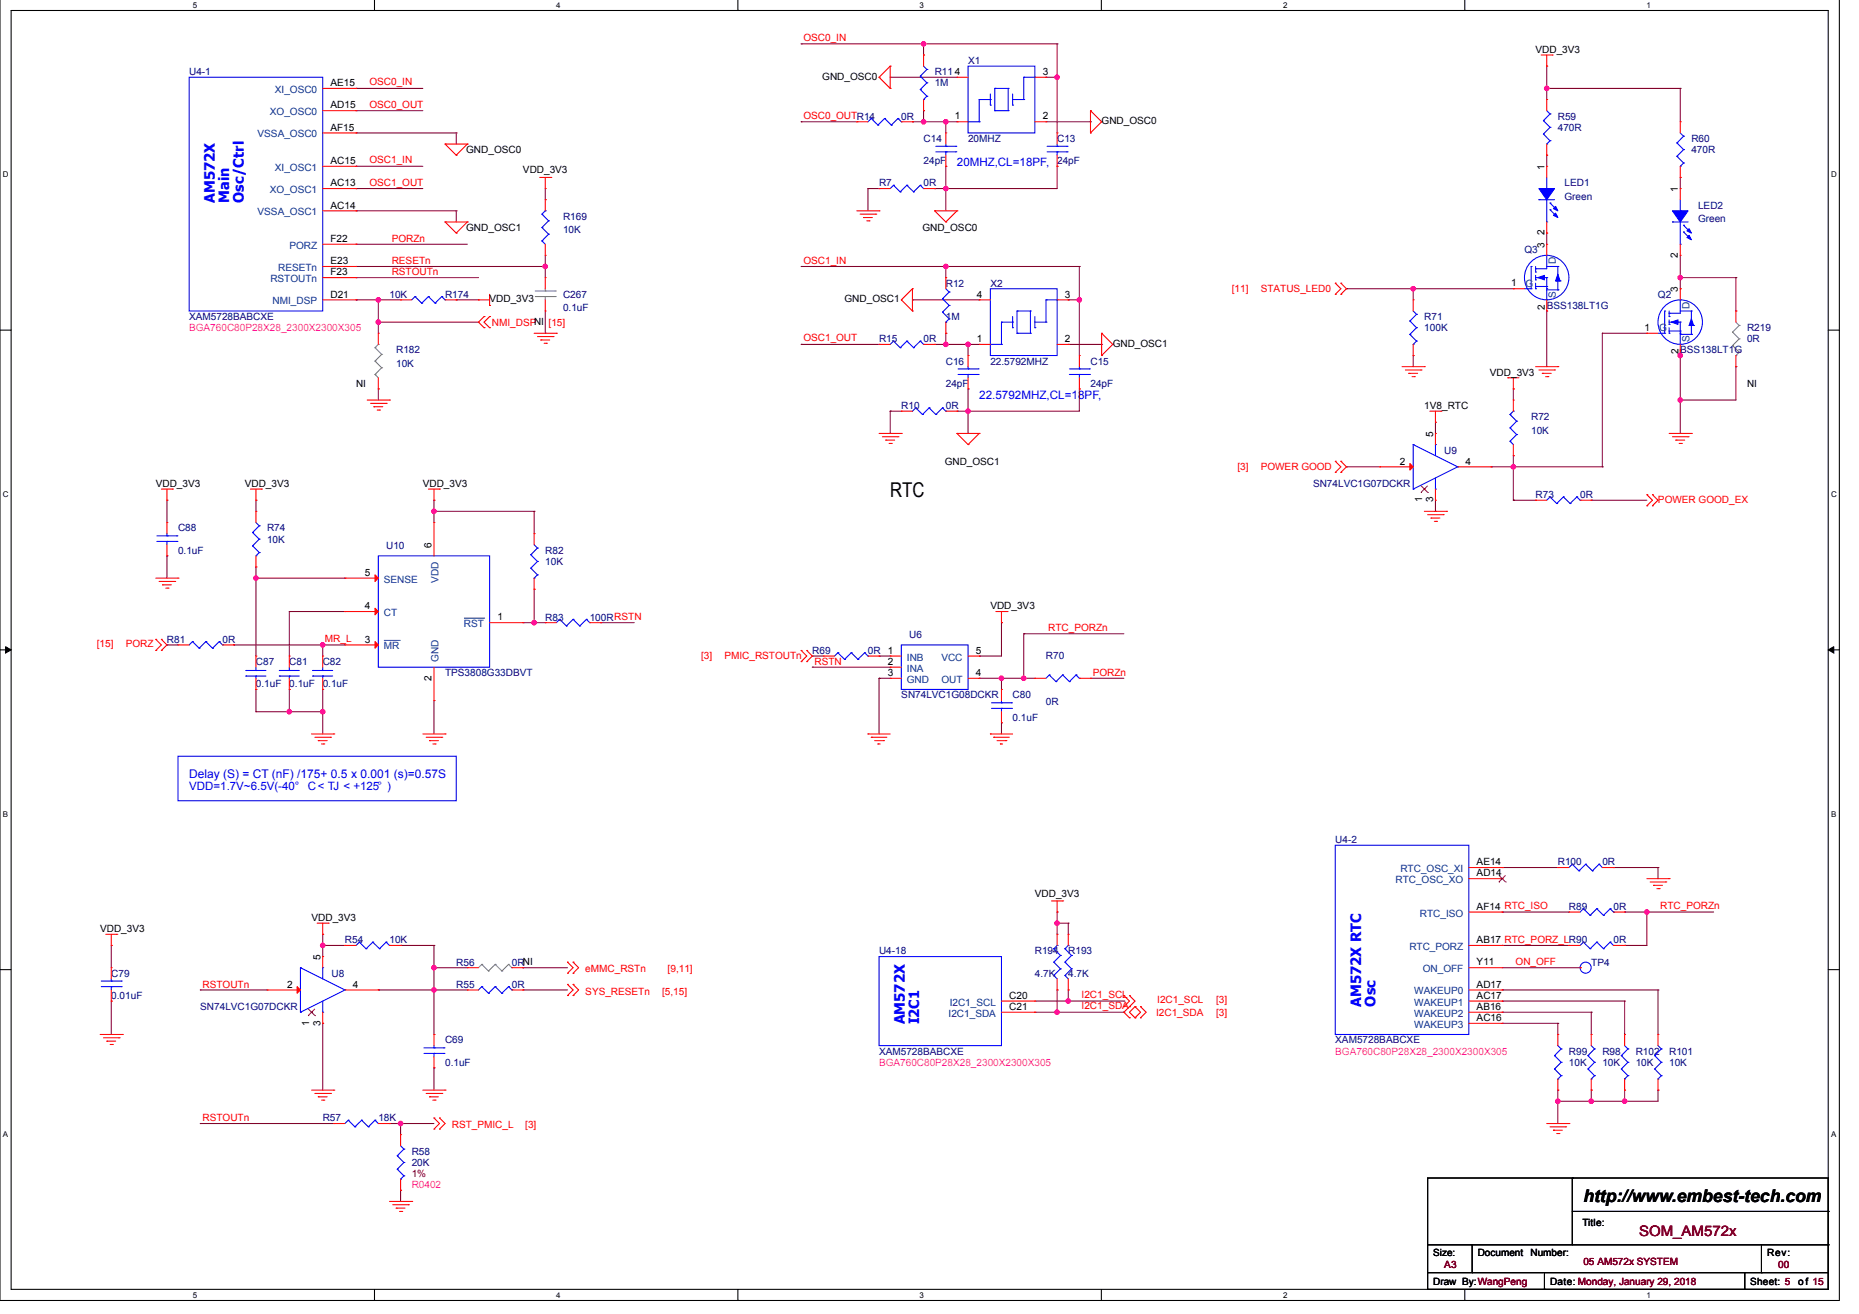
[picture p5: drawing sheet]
<svg xmlns="http://www.w3.org/2000/svg" width="297mm" height="210mm" viewBox="0 0 297 210" stroke-linecap="round" stroke-linejoin="round" font-family="sans-serif">
<defs><g id="words">
<text font-size="3.3" x="142.2" y="79.4">RTC</text>
<text font-size="2.8" x="253" y="192">http://www.embest-tech.com</text>
<g font-size="2.3" fill="#00f">
<text x="34.3" y="32.4" transform="rotate(-90 34.3 32.4)">AM572X</text>
<text x="36.6" y="32.4" transform="rotate(-90 36.6 32.4)">Main</text>
<text x="38.9" y="32.4" transform="rotate(-90 38.9 32.4)">Osc/Ctrl</text>
<text x="217.5" y="160.8" transform="rotate(-90 217.5 160.8)">AM572X RTC</text>
<text x="219.8" y="160.8" transform="rotate(-90 219.8 160.8)">Osc</text>
<text x="144.6" y="163.7" transform="rotate(-90 144.6 163.7)">AM572X</text>
<text x="146.8" y="163.7" transform="rotate(-90 146.8 163.7)">I2C1</text>
</g>
<text font-size="2.3" fill="#800000" x="261.9" y="197.4">SOM_AM572x</text>
<g font-size="1.9" fill="#00f">
<text x="156.5" y="63.8">22.5792MHZ,CL=18PF,</text>
<text x="30.2" y="124.3">Delay (S) = CT (nF) /175+ 0.5 x 0.001 (s)=0.57S</text>
</g>
<g font-size="1.8" fill="#00f">
<text x="152.9" y="26.4">20MHZ,CL=18PF,</text>
<text x="30.2" y="126.2">VDD=1.7V~6.5V(-40°</text>
<text x="49.2" y="126.2">C &lt; TJ &lt; +125° )</text>
</g>
<g font-size="1.6" fill="#f00">
<text x="128.4" y="6.5">OSC0_IN</text>
<text x="59" y="13.7">OSC0_IN</text>
<text x="59" y="17.2">OSC0_OUT</text>
<text x="128.4" y="19">OSC0_OUTR14</text>
<text x="59" y="29.7">OSC1_OUT</text>
<text x="59" y="26.1">OSC1_IN</text>
<text x="62.6" y="38.7">PORZn</text>
<text x="62.6" y="42.2">RESETn</text>
<text x="62.6" y="44">RSTOUTn</text>
<text x="128.4" y="42.1">OSC1_IN</text>
<text x="196.8" y="46.7">[11]</text>
<text x="201.4" y="46.7">STATUS_LED0</text>
<text x="78.6" y="52">NMI_DSPNI</text>
<text x="87.7" y="52">[15]</text>
<text x="128.4" y="54.6">OSC1_OUT</text>
<text x="197.7" y="75.1">[3]</text>
<text x="201.4" y="75.1">POWER GOOD</text>
<text x="264.9" y="80.3">POWER GOOD_EX</text>
<text x="167.5" y="100.8">RTC_PORZn</text>
<text x="15.5" y="103.4">[15]</text>
<text x="20.1" y="103.4">PORZ</text>
<text x="51.9" y="102.6">MR_L</text>
<text x="112" y="105.4">[3]</text>
<text x="115.7" y="105.4">PMIC_RSTOUTn</text>
<text x="130.2" y="106.2">RSTN</text>
<text x="174.6" y="108">PORZn</text>
<text x="265.3" y="145.2">RTC_PORZn</text>
<text x="93.5" y="155.3">eMMC_RSTn</text>
<text x="106.7" y="155.3">[9,11]</text>
<text x="242.2" y="154.1">ON_OFF</text>
<text x="32.4" y="157.8">RSTOUTn</text>
<text x="93.5" y="158.9">SYS_RESETn</text>
<text x="105.8" y="158.9">[5,15]</text>
<text x="172.8" y="161.2">I2C1_SDA</text>
<text x="172.8" y="159.5">I2C1_SCL</text>
<text x="184.9" y="160.3">I2C1_SCL</text>
<text x="194.3" y="160.3">[3]</text>
<text x="184.7" y="162.2">I2C1_SDA</text>
<text x="194.3" y="162.2">[3]</text>
<text x="32.4" y="179.1">RSTOUTn</text>
<text x="72.2" y="180.2">RST_PMIC_L</text>
<text x="83.9" y="180.2">[3]</text>
</g>
<g font-size="1.6" fill="#000080">
<text x="154.7" y="10.2">X1</text>
<text x="30.2" y="12">U4-1</text>
<text x="149.4" y="12">R114</text>
<text x="149.4" y="13.8">1M</text>
<text x="144" y="19.1">0R</text>
<text x="147.6" y="22.7">C14</text>
<text x="154.7" y="22.7">20MHZ</text>
<text x="168.9" y="22.7">C13</text>
<text x="248.9" y="19.1">R59</text>
<text x="248.9" y="20.9">470R</text>
<text x="270.3" y="22.7">R60</text>
<text x="140.5" y="29.8">R7</text>
<text x="147.6" y="29.8">0R</text>
<text x="147.6" y="26.2">24pF</text>
<text x="168.9" y="26.2">24pF</text>
<text x="250" y="29.8">LED1</text>
<text x="270.3" y="24.5">470R</text>
<text x="90" y="35.1">R169</text>
<text x="250" y="31.9">Green</text>
<text x="271.3" y="33.3">LED2</text>
<text x="271.3" y="35.5">Green</text>
<text x="90" y="37.3">10K</text>
<text x="243.6" y="40.5">Q3</text>
<text x="62.2" y="47.6">10K</text>
<text x="71.1" y="47.6">R174</text>
<text x="90" y="47.6">C267</text>
<text x="151.1" y="45.8">R12</text>
<text x="158.2" y="45.8">X2</text>
<text x="264.9" y="47.6">Q2</text>
<text x="30.2" y="51.1">XAM5728BABCXE</text>
<text x="90" y="49.7">0.1uF</text>
<text x="151.1" y="51.1">1M</text>
<text x="227.6" y="51.1">R71</text>
<text x="227.6" y="52.9">100K</text>
<text x="247.1" y="49.3">BSS138LT1G</text>
<text x="279.1" y="52.9">R219</text>
<text x="63.3" y="56.5">R182</text>
<text x="63.3" y="58.6">10K</text>
<text x="140.5" y="54.7">R15</text>
<text x="147.6" y="54.7">0R</text>
<text x="151.1" y="58.2">C16</text>
<text x="158.2" y="58.2">22.5792MHZ</text>
<text x="174.2" y="58.2">C15</text>
<text x="268.5" y="56.5">BSS138LT1G</text>
<text x="279.1" y="54.7">0R</text>
<text x="144" y="65.3">R10</text>
<text x="151.1" y="61.8">24pF</text>
<text x="151.1" y="65.3">0R</text>
<text x="174.2" y="61.8">24pF</text>
<text x="244.7" y="67.1">R72</text>
<text x="244.7" y="69.3">10K</text>
<text x="209.8" y="77.8">SN74LVC1G07DCKR</text>
<text x="230.8" y="72.5">U9</text>
<text x="245.4" y="79.6">R73</text>
<text x="252.5" y="79.6">0R</text>
<text x="28.4" y="84.9">C88</text>
<text x="28.4" y="88.5">0.1uF</text>
<text x="42.7" y="84.9">R74</text>
<text x="42.7" y="86.7">10K</text>
<text x="61.7" y="87.7">U10</text>
<text x="87.1" y="88.5">R82</text>
<text x="87.1" y="90.2">10K</text>
<text x="87.1" y="99.1">R83</text>
<text x="94.2" y="99.1">100RRSTN</text>
<text x="145.3" y="102">U6</text>
<text x="26.7" y="102.7">R81</text>
<text x="35.6" y="102.7">0R</text>
<text x="40.9" y="106.2">C87</text>
<text x="46.2" y="106.2">C81</text>
<text x="51.6" y="106.2">C82</text>
<text x="129.8" y="104.5">R69</text>
<text x="138.7" y="104.5">0R</text>
<text x="167.1" y="105.4">R70</text>
<text x="40.9" y="109.8">0.1uF</text>
<text x="46.2" y="109.8">0.1uF</text>
<text x="51.6" y="109.8">0.1uF</text>
<text x="71.1" y="108">TPS3808G33DBVT</text>
<text x="144" y="111.6">SN74LVC1G08DCKR</text>
<text x="161.8" y="111.6">C80</text>
<text x="167.1" y="112.6">0R</text>
<text x="161.8" y="115.1">0.1uF</text>
<text x="213.4" y="134.7">U4-2</text>
<text x="248.9" y="138.2">R100</text>
<text x="256" y="138.2">0R</text>
<text x="250.7" y="145.4">R89</text>
<text x="257.8" y="145.4">0R</text>
<text x="55.1" y="150.7">R54</text>
<text x="62.2" y="150.7">10K</text>
<text x="72.9" y="154.2">R56</text>
<text x="81.8" y="154.2">0RNI</text>
<text x="140.5" y="152.5">U4-18</text>
<text x="165.4" y="152.5">R194</text>
<text x="170.7" y="152.5">R193</text>
<text x="254.3" y="154.2">TP4</text>
<text x="257.8" y="150.7">0R</text>
<text x="17.8" y="156">C79</text>
<text x="17.8" y="159.6">0.01uF</text>
<text x="32" y="161.4">SN74LVC1G07DCKR</text>
<text x="53" y="156">U8</text>
<text x="72.9" y="157.8">R55</text>
<text x="81.8" y="157.8">0R</text>
<text x="165.4" y="156">4.7K</text>
<text x="170.7" y="156">4.7K</text>
<text x="71.1" y="166.7">C69</text>
<text x="213.4" y="166.7">XAM5728BABCXE</text>
<text x="71.1" y="170.2">0.1uF</text>
<text x="140.5" y="168.5">XAM5728BABCXE</text>
<text x="250.7" y="168.5">R99</text>
<text x="250.7" y="170.2">10K</text>
<text x="256" y="168.5">R98</text>
<text x="256" y="170.2">10K</text>
<text x="261.4" y="168.5">R102</text>
<text x="261.4" y="170.2">10K</text>
<text x="266.7" y="168.5">R101</text>
<text x="266.7" y="170.2">10K</text>
<text x="51.6" y="179.1">R57</text>
<text x="60.5" y="179.1">18K</text>
<text x="65.8" y="184.5">R58</text>
<text x="65.8" y="186.2">20K</text>
</g>
<g font-size="1.6">
<text x="166.6" y="12">3</text>
<text x="245.4" y="8.4">VDD_3V3</text>
<text x="52.8" y="13.8">AE15</text>
<text x="52.8" y="17.3">AD15</text>
<text x="131.4" y="12.7">GND_OSC0</text>
<text x="52.8" y="20.9">AF15</text>
<text x="152.5" y="19.1">1</text>
<text x="166.6" y="19.1">2</text>
<text x="176" y="19.8">GND_OSC0</text>
<text x="52.8" y="26.2">AC15</text>
<text x="52.8" y="29.8">AC13</text>
<text x="74.5" y="24.5">GND_OSC0</text>
<text x="83.6" y="27.6">VDD_3V3</text>
<text x="246.8" y="27.1" transform="rotate(-90 246.8 27.1)">1</text>
<text x="52.8" y="33.3">AC14</text>
<text x="268.1" y="30.7" transform="rotate(-90 268.1 30.7)">1</text>
<text x="52.8" y="38.6">F22</text>
<text x="74.5" y="36.9">GND_OSC1</text>
<text x="147.4" y="36.9">GND_OSC0</text>
<text x="246.8" y="39.5" transform="rotate(-90 246.8 39.5)">3</text>
<text x="246.8" y="37.6" transform="rotate(-90 246.8 37.6)">2</text>
<text x="268.1" y="41.2" transform="rotate(-90 268.1 41.2)">2</text>
<text x="52.8" y="42.2">E23</text>
<text x="52.8" y="47.5">D21</text>
<text x="52.8" y="44">F23</text>
<text x="156.1" y="47.5">4</text>
<text x="170.2" y="47.5">3</text>
<text x="241.4" y="45.8">1</text>
<text x="268.1" y="46.7" transform="rotate(-90 268.1 46.7)">3</text>
<text x="78.2" y="48.3">VDD_3V3</text>
<text x="134.9" y="48.3">GND_OSC1</text>
<text x="246.8" y="49.5" transform="rotate(-90 246.8 49.5)">2</text>
<text x="262.8" y="52.9">1</text>
<text x="156.1" y="54.6">1</text>
<text x="170.2" y="54.6">2</text>
<text x="177.8" y="55.4">GND_OSC1</text>
<text x="268.2" y="56.6" transform="rotate(-90 268.2 56.6)">2</text>
<text x="56.9" y="61.8">NI</text>
<text x="227.6" y="65.3">1V8_RTC</text>
<text x="238.1" y="60">VDD_3V3</text>
<text x="279.1" y="61.8">NI</text>
<text x="229" y="69.8" transform="rotate(-90 229 69.8)">5</text>
<text x="24.9" y="77.8">VDD_3V3</text>
<text x="39.1" y="77.8">VDD_3V3</text>
<text x="67.6" y="77.8">VDD_3V3</text>
<text x="151" y="74.2">GND_OSC1</text>
<text x="223.7" y="74.2">2</text>
<text x="234.2" y="74.2">4</text>
<text x="227.2" y="80.3" transform="rotate(-90 227.2 80.3)">1</text>
<text x="229" y="80.3" transform="rotate(-90 229 80.3)">3</text>
<text x="69" y="87.5" transform="rotate(-90 69 87.5)">6</text>
<text x="58.3" y="92">5</text>
<text x="58.3" y="97.3">4</text>
<text x="79.5" y="99.1">1</text>
<text x="158.2" y="97.3">VDD_3V3</text>
<text x="58.3" y="102.7">3</text>
<text x="141.9" y="104.4">1</text>
<text x="141.9" y="106.2">2</text>
<text x="141.9" y="108">3</text>
<text x="155.9" y="104.4">5</text>
<text x="155.9" y="108">4</text>
<text x="69" y="108.7" transform="rotate(-90 69 108.7)">2</text>
<text x="165.4" y="143.2">VDD_3V3</text>
<text x="235.9" y="138.2">AE14</text>
<text x="235.9" y="140">AD14</text>
<text x="16" y="148.9">VDD_3V3</text>
<text x="49.8" y="147.1">VDD_3V3</text>
<text x="235.9" y="145.3">AF14 RTC_ISO</text>
<text x="51.2" y="153.3" transform="rotate(-90 51.2 153.3)">5</text>
<text x="235.9" y="150.7">AB17 RTC_PORZ_LR90</text>
<text x="235.9" y="154.2">Y11</text>
<text x="45.9" y="157.8">2</text>
<text x="56.4" y="157.8">4</text>
<text x="161.3" y="159.5">C20</text>
<text x="161.3" y="161.3">C21</text>
<text x="235.9" y="157.8">AD17</text>
<text x="235.9" y="159.5">AC17</text>
<text x="235.9" y="161.3">AB16</text>
<text x="49.4" y="163.8" transform="rotate(-90 49.4 163.8)">1</text>
<text x="51.2" y="163.8" transform="rotate(-90 51.2 163.8)">3</text>
<text x="235.9" y="163.1">AC16</text>
<text x="252.8" y="195.8">Title:</text>
<text x="229" y="200.6">Size:</text>
<text x="236.1" y="200.7">Document</text>
<text x="244.6" y="200.7">Number:</text>
<text x="282.3" y="200.7">Rev:</text>
<text x="229" y="205.3">Draw By:WangPeng</text>
<text x="247.7" y="205.3">Date: Monday, January 29, 2018</text>
<text x="279.7" y="205.3">Sheet: 5</text>
<text x="287.3" y="205.3">of 15</text>
</g>
<g font-size="1.6" fill="#004080">
<text x="43.9" y="14.8">XI_OSC0</text>
<text x="41.2" y="22">VSSA_OSC0</text>
<text x="43.1" y="18.4">XO_OSC0</text>
<text x="43.9" y="27.3">XI_OSC1</text>
<text x="41.2" y="34.4">VSSA_OSC1</text>
<text x="43.1" y="30.8">XO_OSC1</text>
<text x="46.2" y="39.7">PORZ</text>
<text x="43.2" y="45.1">RSTOUTn</text>
<text x="44.4" y="43.3">RESETn</text>
<text x="243.8" y="45.8">G</text>
<text x="248.6" y="47.5" transform="rotate(-90 248.6 47.5)">S</text>
<text x="248.6" y="42.2" transform="rotate(-90 248.6 42.2)">D</text>
<text x="43.6" y="48.6">NMI_DSP</text>
<text x="265.1" y="52.9">G</text>
<text x="270" y="49.3" transform="rotate(-90 270 49.3)">D</text>
<text x="270" y="54.7" transform="rotate(-90 270 54.7)">S</text>
<text x="61.3" y="93.1">SENSE</text>
<text x="70.1" y="93.1" transform="rotate(-90 70.1 93.1)">VDD</text>
<text x="61.3" y="98.4">CT</text>
<text x="74.1" y="100.2">RST</text>
<text x="61.3" y="103.7">MR</text>
<text x="70.1" y="105.7" transform="rotate(-90 70.1 105.7)">GND</text>
<text x="144.9" y="105.5">INB</text>
<text x="144.9" y="107.3">INA</text>
<text x="150.4" y="105.5">VCC</text>
<text x="144.9" y="109.1">GND</text>
<text x="150.4" y="109.1">OUT</text>
<text x="223" y="141.1">RTC_OSC_XO</text>
<text x="223.8" y="139.3">RTC_OSC_XI</text>
<text x="226.9" y="146.4">RTC_ISO</text>
<text x="225.2" y="151.7">RTC_PORZ</text>
<text x="227.3" y="155.3">ON_OFF</text>
<text x="151.8" y="160.6">I2C1_SCL</text>
<text x="226" y="158.9">WAKEUP0</text>
<text x="226" y="160.6">WAKEUP1</text>
<text x="151.6" y="162.4">I2C1_SDA</text>
<text x="226" y="162.4">WAKEUP2</text>
<text x="226" y="164.2">WAKEUP3</text>
</g>
<g font-size="1.6" fill="#f0f">
<text x="30.2" y="52.9">BGA760C80P28X28_2300X2300X305</text>
<text x="140.5" y="170.2">BGA760C80P28X28_2300X2300X305</text>
<text x="213.4" y="168.5">BGA760C80P28X28_2300X2300X305</text>
<text x="65.8" y="189.8">R0402</text>
</g>
<g font-size="1.6" fill="#800000">
<text x="65.8" y="188">1%</text>
<text x="230.8" y="202.6">A3</text>
<text x="253" y="202.1">05 AM572x SYSTEM</text>
<text x="284.1" y="202.6">00</text>
</g>
<g font-size="1.3">
<text x="30.8" y="1.2">5</text>
<text x="88.9" y="1.2">4</text>
<text x="146.9" y="1.2">3</text>
<text x="205" y="1.2">2</text>
<text x="263.1" y="1.2">1</text>
<text x=".4" y="28.3">D</text>
<text x="292.6" y="28.3">D</text>
<text x=".4" y="79.4">C</text>
<text x="292.6" y="79.4">C</text>
<text x=".4" y="130.5">B</text>
<text x="292.6" y="130.5">B</text>
<text x=".4" y="181.6">A</text>
<text x="292.6" y="181.6">A</text>
<text x="30.8" y="207.3">5</text>
<text x="88.9" y="207.3">4</text>
<text x="146.9" y="207.3">3</text>
<text x="205" y="207.3">2</text>
<text x="263.1" y="207.3">1</text>
</g>
</g></defs>
<path d="M0 -.1v207.8h293.9v-207.8M1.8 1.7h290.3v204.3h-290.3z" fill="none" stroke="#000" stroke-width=".17"/>
<g fill="#fff">
<path d="M30.8 .1h.7v1.4h-.7z"/>
<path d="M30.8 206.1h.7v1.5h-.7z"/>
</g>
<path d="M59.8 -.1v1.8M59.8 206v1.7" fill="none" stroke="#000" stroke-width=".17"/>
<g fill="#fff">
<path d="M88.9 .1h.7v1.4h-.7z"/>
<path d="M88.9 206.1h.7v1.5h-.7z"/>
</g>
<path d="M117.9 -.1v1.8M117.9 206v1.7" fill="none" stroke="#000" stroke-width=".17"/>
<g fill="#fff">
<path d="M146.9 .1h.7v1.4h-.7z"/>
<path d="M146.9 206.1h.7v1.5h-.7z"/>
</g>
<path d="M176 -.1v1.8M176 206v1.7" fill="none" stroke="#000" stroke-width=".17"/>
<g fill="#fff">
<path d="M205 .1h.7v1.4h-.7z"/>
<path d="M205 206.1h.7v1.5h-.7z"/>
</g>
<path d="M234.1 -.1v1.8M234.1 206v1.7" fill="none" stroke="#000" stroke-width=".17"/>
<g fill="#fff">
<path d="M263.1 .1h.7v1.4h-.7z"/>
<path d="M263.1 206.1h.7v1.5h-.7z"/>
<path d="M.4 27.2h1v1.4h-1z"/>
<path d="M292.6 27.2h.9v1.4h-.9z"/>
<path d="M.4 78.3h1v1.4h-1z"/>
<path d="M292.6 78.3h.9v1.4h-.9z"/>
</g>
<path d="M0 52.7h1.8M292.1 52.7h1.8" fill="none" stroke="#000" stroke-width=".17"/>
<g fill="#fff">
<path d="M.4 129.3h.9v1.5h-.9z"/>
<path d="M292.6 129.3h.8v1.5h-.8z"/>
</g>
<path d="M0 103.8h1.8M292.1 103.8h1.8" fill="none" stroke="#000" stroke-width=".17"/>
<path d="M.9 103.3l.9 .5-.9 .5zM292.1 103.8l.9-.5v1z" fill="#000" stroke="#000" stroke-width=".16"/>
<g fill="#fff">
<path d="M.4 180.4h.9v1.4h-.9z"/>
<path d="M292.6 180.4h.8v1.4h-.8z"/>
</g>
<g fill="none" stroke="#000" stroke-width=".17">
<path d="M0 154.9h1.8M292.1 154.9h1.8M228.1 188.2h64v17.8h-64zM228.1 198.9h64M235.2 198.9v4.4M251.2 188.2h.1M251.2 188.2v10.7M251.2 193.5h40.9M281.5 198.9v4.4M292.1 198.9h.1M292.1 193.5h.1M228.1 203.3h.1"/>
<path d="M228.1 203.3h64M235.2 203.3h.1M246.8 206h.1M246.8 203.3v2.7M278.8 206h.1M278.8 203.3v2.7M281.5 203.3h.1"/>
</g>
<g fill="none" stroke="#00f" stroke-width=".17">
<path d="M30.2 12.3h21.4v37.4h-21.4zM139.2 18.9h.1M139.2 18.9l-.5 .6M139.2 18.9l1.1 1.1M140.3 20h.1M141.4 18.9h.1M141.4 18.9l-1.1 1.1M141.4 18.9l1 1.1M142.4 20h.1M143.5 18.9h.1M143.5 18.9l-1.1 1.1M143.5 18.9l.5 .6"/>
<path d="M144 19.5h.1M147 12.2h.1M147 14.3h.1M147 12.2l1.1 1M147 14.3l1.1 1.1M147.6 15.9h.1M147.6 10.6l.5 .5M148.1 11.1h.1M148.1 13.2h.1M148.1 15.4h.1M148.1 11.1l-1.1 1.1M148.1 13.2l-1.1 1.1"/>
<path d="M148.1 15.4l-.5 .5M154.7 10.6h10.7v10.6h-10.7zM154.7 19.5h1.8M156.5 19.5h.1M156.5 15.9h.1M156.5 15.9h1.7M156.5 15.9v3.6M158.2 16.8h.1M158.2 15.9h.1M158.2 15v1.8M159 17.7h.1M159 14.1h.1"/>
<path d="M159 14.1v3.6M159 17.7h2.1M159 14.1h2.1M161.1 17.7h.1M161.1 14.1h.1M161.1 14.1v3.6M161.8 16.8h.1M161.8 15v1.8M161.8 15.9h1.8M163.6 15.9h.1M163.6 12.3h.1M163.6 12.3v3.6"/>
<path d="M163.6 12.3h1.8M165.4 12.3h.1M246.6 19.3h.1M246.6 19.3l1.1 1M247.1 17.7l.6 .5M247.7 18.2h.1M247.7 18.2l-1.1 1.1M86.6 38.5h.1M86.6 36.3h.1M86.6 34.2h.1M86.6 38.5l.5 .5M86.6 36.3l1.1 1.1"/>
<path d="M86.6 34.2l1.1 1.1M87.1 33.7h.1M87.1 33.7l-.5 .5M87.7 37.4h.1M87.7 35.3h.1M87.7 37.4l-1.1 1.1M87.7 35.3l-1.1 1M142.8 29.6h.1M142.8 29.6l-.6 .5M142.8 29.6l1 1.1M143.8 30.7h.1M144.9 29.6h.1"/>
<path d="M144.9 29.6l-1.1 1.1M144.9 29.6l1.1 1.1M146 30.7h.1M147 29.6h.1M147 29.6l-1 1.1M147 29.6l.6 .5M147.6 30.1h.1M149.5 23.4h3.2M149.5 24.3h3.2M151.1 24.3h.1M151.1 23.4h.1M151.1 23v.4"/>
<path d="M151.1 24.3v.5M152.7 23.4h.1M152.7 24.3h.1M167.3 23.4h3.2M167.3 24.3h3.2M168.9 24.3h.1M168.9 23.4h.1M168.9 23v.4M168.9 24.3v.5M170.5 23.4h.1M170.5 24.3h.1M245.9 31.9h.1"/>
<path d="M245.9 31.9h2.5M246.6 21.4h.1M246.6 21.4l1.1 1.1M247.1 23h.1M247.1 30.1h.1M247.1 35.5h.1M247.1 28.3v1.8M247.1 31.9v3.6M247.7 20.3h.1M247.7 22.5h.1M247.7 32.4h.1M247.7 33.5h.1"/>
<path d="M247.7 20.3l-1.1 1.1M247.7 22.5l-.6 .5M247.7 32.4l1 1.1M247.7 33.5l1 1.1M267.2 35.5h.1M267.2 35.5h2.5M267.9 22.8h.1M267.9 25h.1M267.9 22.8l1.1 1.1M267.9 25l1.1 1M268.5 26.6h.1M268.5 33.7h.1"/>
<path d="M268.5 39h.1M268.5 21.2l.5 .6M268.5 31.9v1.8M268.5 35.5v3.5M269 21.8h.1M269 23.9h.1M269 26h.1M269 36h.1M269 37.1h.1M269 21.8l-1.1 1M269 23.9l-1.1 1.1M269 26l-.5 .6"/>
<path d="M269 36l1.1 1.1M269 37.1l1.1 1M66.3 47.4h.1M66.3 47.4l-.5 .5M66.3 47.4l1.1 1M67.4 48.4h.1M68.5 47.4h.1M68.5 47.4l-1.1 1M68.5 47.4l1 1M69.5 48.4h.1M70.6 47.4h.1M70.6 47.4l-1.1 1"/>
<path d="M70.6 47.4l.5 .5M71.1 47.9h.1M142.8 54.5h.1M142.8 54.5l-.6 .5M142.8 54.5l1 1M143.8 55.5h.1M144.9 54.5h.1M144.9 54.5l-1.1 1M144.9 54.5l1.1 1M146 55.5h.1M147 54.5h.1M147 54.5l-1 1"/>
<path d="M147 54.5l.6 .5M147.6 55h.1M150.6 47.7h.1M150.6 49.9h.1M150.6 47.7l1.1 1.1M150.6 49.9l1.1 1M151.1 51.5h.1M151.1 46.1l.6 .6M151.7 46.7h.1M151.7 48.8h.1M151.7 50.9h.1M151.7 46.7l-1.1 1"/>
<path d="M151.7 48.8l-1.1 1.1M151.7 50.9l-.6 .6M153.1 58.9h3.2M153.1 59.8h3.2M154.7 59.8h.1M154.7 58.9h.1M154.7 58.6v.3M154.7 59.8v.5M156.3 58.9h.1M156.3 59.8h.1M158.2 46.1h10.7v10.7h-10.7zM158.2 55h1.8"/>
<path d="M160 55h.1M160 51.5h.1M160 51.5v3.5M160 51.5h1.8M161.8 52.3h.1M161.8 51.5h.1M161.8 50.6v1.7M162.5 53.2h.1M162.5 49.7h.1M162.5 49.7v3.5M162.5 53.2h2.1M162.5 49.7h2.1"/>
<path d="M164.6 53.2h.1M164.6 49.7h.1M164.6 49.7v3.5M165.4 52.3h.1M165.4 50.6v1.7M165.4 51.5h1.7M167.1 51.5h.1M167.1 47.9h.1M167.1 47.9v3.6M167.1 47.9h1.8M168.9 47.9h.1M170.9 58.9h3.2"/>
<path d="M170.9 59.8h3.2M172.5 59.8h.1M172.5 58.9h.1M172.5 58.6v.3M172.5 59.8v.5M174.1 58.9h.1M174.1 59.8h.1M225.3 51.3h.1M225.3 53.4h.1M225.3 51.3l1 1M225.3 53.4l1 1.1M225.8 55h.1"/>
<path d="M225.8 49.7l.5 .5M226.3 50.2h.1M226.3 52.3h.1M226.3 54.5h.1M226.3 50.2l-1 1.1M226.3 52.3l-1 1.1M226.3 54.5l-.5 .5M243.6 46.1h1.1M244.7 46.1h.1M244.7 42.6h.1M244.7 42.6v3.5M245.4 42.9h.1"/>
<path d="M245.4 43.5h.1M245.4 44.7h.1M245.4 46.1h.1M245.4 42.6v.9M245.4 44v.7M245.4 45.2v.9M245.4 45.8h1.7M245.4 44.3h1.7M247.1 40.8h.1M247.1 45.8h.1M247.1 47.9h.1M247.1 44.3h.1"/>
<path d="M247.1 46.1h.1M247.1 40.8v2.1h-1.7M247.1 44.3v3.6M247.1 42.6h1.8M247.1 46.3h1.8M248.6 44.9h.7M248.9 42.6h.1M248.9 46.3h.1M248.9 42.6v3.7M249.3 44.9h.1M264.9 53.2h1.1M266 53.2h.1"/>
<path d="M266 49.7h.1M266 49.7v3.5M266.7 50h.1M266.7 50.6h.1M266.7 51.8h.1M266.7 53.2h.1M266.7 51.5h1.8M266.7 49.7v.9M266.7 51.1v.7M266.7 52.3v.9M266.7 52.9h1.8M268.5 47.9h.1"/>
<path d="M268.5 52.9h.1M268.5 55h.1M268.5 51.5h.1M268.5 53.2h.1M268.5 49.7h1.8M268.5 47.9v2.1h-1.8M268.5 51.5v3.5M268.5 53.4h1.8M269.9 52h.7M270.3 49.7h.1M270.3 53.4h.1M270.3 49.7v3.7"/>
<path d="M270.6 52h.1M146.3 65.2h.1M146.3 65.2l-.5 .5M146.3 65.2l1.1 1M147.4 66.2h.1M148.5 65.2h.1M148.5 65.2l-1.1 1M148.5 65.2l1 1M149.5 66.2h.1M150.6 65.2h.1M150.6 65.2l-1.1 1M150.6 65.2l.5 .5"/>
<path d="M151.1 65.7h.1M225.8 78.1h.1M225.8 71h.1M225.8 71v7.1M225.8 71l7.1 3.6M229.4 71h.1M229.4 78.1h.1M229.4 71v1.8M229.4 76.4v1.7M232.9 74.6h.1M232.9 74.6l-7.1 3.5M241.3 70.5h.1"/>
<path d="M241.3 68.4h.1M241.3 66.2h.1M241.3 70.5l.5 .5M241.3 68.4l1 1M241.3 66.2l1 1.1M241.8 65.7h.1M241.8 65.7l-.5 .5M242.3 69.4h.1M242.3 67.3h.1M242.3 69.4l-1 1.1M242.3 67.3l-1 1.1M247.7 79.4h.1"/>
<path d="M247.7 79.4l-.6 .5M247.7 79.4l1 1M249.8 79.4h.1M249.8 79.4l-1.1 1M249.8 79.4l1.1 1M251.9 79.4h.1M251.9 79.4l-1 1M251.9 79.4l.6 .5M252.5 79.9h.1M25.1 85.6h3.2M25.1 86.5h3.2M26.7 86.5h.1"/>
<path d="M26.7 85.6h.1M26.7 85.2v.4M26.7 86.5v.5M28.3 85.6h.1M28.3 86.5h.1M40.4 85.1h.1M40.4 87.2h.1M40.4 85.1l1 1M40.4 87.2l1 1.1M40.9 88.8h.1M40.9 83.5l.5 .5M41.4 84h.1"/>
<path d="M41.4 86.1h.1M41.4 88.3h.1M41.4 84l-1 1.1M41.4 86.1l-1 1.1M41.4 88.3l-.5 .5M60.5 88.8h17.7v17.8h-17.7zM84.8 88.6h.1M84.8 90.8h.1M84.8 88.6l1.1 1.1M84.8 90.8l1.1 1M85.3 92.4h.1M85.3 87l.6 .5"/>
<path d="M85.9 87.5h.1M85.9 89.7h.1M85.9 91.8h.1M85.9 87.5l-1.1 1.1M85.9 89.7l-1.1 1.1M85.9 91.8l-.6 .6M89.4 98.9h.1M89.4 98.9l-.5 .6M89.4 98.9l1.1 1.1M90.5 100h.1M91.6 98.9h.1M91.6 98.9l-1.1 1.1"/>
<path d="M91.6 98.9l1 1.1M92.6 100h.1M93.7 98.9h.1M93.7 98.9l-1.1 1.1M93.7 98.9l.5 .6M94.2 99.5h.1M248.7 80.4h.1M250.9 80.4h.1M30.8 102.5h.1M30.8 102.5l-.6 .5M30.8 102.5l1 1.1M31.8 103.6h.1"/>
<path d="M32.9 102.5h.1M32.9 102.5l-1.1 1.1M32.9 102.5l1.1 1.1M34 103.6h.1M35 102.5h.1M35 102.5l-1 1.1M35 102.5l.6 .5M35.6 103h.1M39.3 108h.1M39.3 107.1h.1M39.3 108h3.2M39.3 107.1h3.2"/>
<path d="M40.9 107.1h.1M40.9 108h.1M40.9 106.6v.5M40.9 108v.4M44.6 108h.1M44.6 107.1h.1M44.6 108h3.2M44.6 107.1h3.2M46.2 107.1h.1M46.2 108h.1M46.2 106.6v.5M46.2 108v.4"/>
<path d="M50 108h.1M50 107.1h.1M50 108h3.2M50 107.1h3.2M51.6 107.1h.1M51.6 108h.1M51.6 106.6v.5M51.6 108v.4M133.9 104.3h.1M133.9 104.3l-.6 .5M133.9 104.3l1 1M134.9 105.3h.1"/>
<path d="M136 104.3h.1M136 104.3l-1.1 1M136 104.3l1.1 1M137.1 105.3h.1M138.2 104.3h.1M138.2 104.3l-1.1 1M138.2 104.3l.5 .5M138.7 104.8h.1M144 103h10.7v7.1h-10.7zM158.4 112.3h3.2M158.4 113.2h3.2M160 113.2h.1"/>
<path d="M160 112.3h.1M160 111.9v.4M160 113.2v.5M161.6 112.3h.1M161.6 113.2h.1M167.7 107.8h.1M167.7 107.8l-.6 .6M167.7 107.8l1 1.1M168.7 108.9h.1M169.8 107.8h.1M169.8 107.8l-1.1 1.1M169.8 107.8l1.1 1.1"/>
<path d="M170.9 108.9h.1M171.9 107.8h.1M171.9 107.8l-1 1.1M171.9 107.8l.6 .6M172.5 108.4h.1M28.4 120.8h44.5v7.1h-44.5zM213.4 135h21.3v30.3h-21.3zM251.2 138.1h.1M251.2 138.1l-.5 .5M251.2 138.1l1.1 1M252.3 139.1h.1M253.4 138.1h.1"/>
<path d="M253.4 138.1l-1.1 1M253.4 138.1l1 1M254.4 139.1h.1M255.5 138.1h.1M255.5 138.1l-1.1 1M255.5 138.1l.5 .5M256 138.6h.1M16.2 156.7h3.2M16.2 157.6h3.2M17.8 157.6h.1M17.8 156.7h.1M17.8 156.4v.3"/>
<path d="M17.8 157.6v.5M19.4 156.7h.1M19.4 157.6h.1M48 154.6h.1M48 154.6v7.1M48 154.6l7.1 3.5M51.6 154.6h.1M51.6 154.6v1.8M51.6 159.9v1.8M55.1 158.1h.1M55.1 158.1l-7.1 3.6M57.4 150.5h.1"/>
<path d="M57.4 150.5l-.5 .5M57.4 150.5l1.1 1.1M58.5 151.6h.1M59.6 150.5h.1M59.6 150.5l-1.1 1.1M59.6 150.5l1 1.1M60.6 151.6h.1M61.7 150.5h.1M61.7 150.5l-1.1 1.1M61.7 150.5l.5 .5M62.2 151h.1M77 157.6h.1"/>
<path d="M77 157.6l-.5 .5M77 157.6l1.1 1.1M78.1 158.7h.1M79.1 157.6h.1M79.1 157.6l-1 1.1M79.1 157.6l1.1 1.1M80.2 158.7h.1M81.3 157.6h.1M81.3 157.6l-1.1 1.1M81.3 157.6l.5 .5M81.8 158.1h.1M140.5 152.8h19.5v14.2h-19.5z"/>
<path d="M168.4 155.8h.1M168.4 153.7h.1M168.4 151.6h.1M168.4 155.8l.5 .6M168.4 153.7l1 1.1M168.4 151.6l1 1M168.9 151h.1M168.9 151l-.5 .6M169.4 154.8h.1M169.4 152.6h.1M169.4 154.8l-1 1M169.4 152.6l-1 1.1"/>
<path d="M170.2 155.8h.1M170.2 153.7h.1M170.2 151.6h.1M170.2 155.8l.5 .6M170.2 153.7l1 1.1M170.2 151.6l1 1M170.7 151h.1M170.7 151l-.5 .6M171.2 154.8h.1M171.2 152.6h.1M171.2 154.8l-1 1M171.2 152.6l-1 1.1"/>
<path d="M253 145.2h.1M253 150.5h.1M253 145.2l-.5 .5M253 145.2l1.1 1M253 150.5l-.5 .5M253 150.5l1.1 1.1M254.1 146.2h.1M254.1 151.6h.1M255.1 145.2h.1M255.1 150.5h.1M255.1 145.2l-1 1M255.1 145.2l1.1 1"/>
<path d="M255.1 150.5l-1 1.1M255.1 150.5l1.1 1.1M256.2 146.2h.1M256.2 151.6h.1M257.3 145.2h.1M257.3 150.5h.1M257.3 145.2l-1.1 1M257.3 145.2l.5 .5M257.3 150.5l-1.1 1.1M257.3 150.5l.5 .5M257.8 145.7h.1M257.8 151h.1"/>
<path d="M48 161.7h.1M51.6 161.7h.1M55.6 178.9h.1M55.6 178.9l-.5 .6M55.6 178.9l1.1 1.1M57.8 178.9h.1M57.8 178.9l-1.1 1.1M57.8 178.9l1.1 1.1M59.9 178.9h.1M59.9 178.9l-1 1.1M59.9 178.9l.6 .6M60.5 179.5h.1"/>
<path d="M67.7 167.4h3.2M67.7 168.3h3.2M69.3 168.3h.1M69.3 167.4h.1M69.3 167v.4M69.3 168.3v.5M70.9 167.4h.1M70.9 168.3h.1M248.4 168.6h.1M248.4 170.8h.1M248.4 168.6l1 1.1M248.4 170.8l1 1"/>
<path d="M248.9 172.4h.1M248.9 167l.5 .6M249.4 167.6h.1M249.4 169.7h.1M249.4 171.8h.1M249.4 167.6l-1 1M249.4 169.7l-1 1.1M249.4 171.8l-.5 .6M253.7 168.6h.1M253.7 170.8h.1M253.7 168.6l1.1 1.1M253.7 170.8l1.1 1"/>
<path d="M254.3 172.4h.1M254.3 167l.5 .6M254.8 167.6h.1M254.8 169.7h.1M254.8 171.8h.1M254.8 167.6l-1.1 1M254.8 169.7l-1.1 1.1M254.8 171.8l-.5 .6M259.1 168.6h.1M259.1 170.8h.1M259.1 168.6l1 1.1M259.1 170.8l1 1"/>
<path d="M259.6 172.4h.1M259.6 167l.5 .6M260.1 167.6h.1M260.1 169.7h.1M260.1 171.8h.1M260.1 167.6l-1 1M260.1 169.7l-1 1.1M260.1 171.8l-.5 .6M264.4 168.6h.1M264.4 170.8h.1M264.4 168.6l1.1 1.1M264.4 170.8l1.1 1"/>
<path d="M264.9 172.4h.1M264.9 167l.6 .6M265.5 167.6h.1M265.5 169.7h.1M265.5 171.8h.1M265.5 167.6l-1.1 1M265.5 169.7l-1.1 1.1M265.5 171.8l-.6 .6M56.7 180h.1M58.9 180h.1M63.5 184.6h.1M63.5 186.8h.1"/>
<path d="M63.5 184.6l1 1.1M63.5 186.8l1 1M64 188.4h.1M64 183l.5 .6M64.5 183.6h.1M64.5 185.7h.1M64.5 187.8h.1M64.5 183.6l-1 1M64.5 185.7l-1 1.1M64.5 187.8l-.5 .6"/>
<circle cx="247.1" cy="44.3" r="3.6"/>
<circle cx="268.5" cy="51.5" r="3.6"/>
<circle cx="253.4" cy="154.6" r=".88"/>
</g>
<g fill="none" stroke="#800040" stroke-width=".17">
<path d="M56.9 14.1h.1M56.9 17.7h.1M56.9 14.1h10.7M56.9 17.7h10.7M128 7h.1M128 19.5h.1M128 7h40.9M128 19.5h8.9M142.2 12.3h.1M142.2 12.3h10.7M145.8 19.5h.1M145.8 19.5h7.1"/>
<path d="M147.6 7h.1M147.6 19.5h.1M147.6 17.7h.1M147.6 8.8h.1M147.6 7v1.8M147.6 17.7v1.8M151.1 19.5h.1M151.1 19.5v1.7M167.1 12.3h.1M167.1 19.5h7.1M167.1 12.3h1.8M168.9 7h.1"/>
<path d="M168.9 12.3h.1M168.9 7v14.2M174.2 19.5h.1M247.1 10.6h.1M247.1 14.1h.1M247.1 14.1h21.4M247.1 10.6v5.3M268.5 14.1h.1M268.5 14.1v5.4M56.9 39h.1M56.9 21.2h.1M56.9 33.7h.1"/>
<path d="M56.9 30.1h.1M56.9 26.6h.1M56.9 39h17.8M56.9 21.2h16M56.9 33.7h16M56.9 30.1h10.7M56.9 26.6h10.7M72.9 21.2h.1M72.9 33.7h.1M72.9 21.2v1.8M72.9 33.7v1.8M87.1 31.9h.1"/>
<path d="M87.1 30.1v1.8M138.7 30.1h.1M138.7 30.1h1.8M138.7 30.1v3.6M149.4 30.1h.1M151.1 26.6h.1M151.1 30.1h.1M151.1 26.6v7.1M168.9 26.6h.1M168.9 26.6v3.5h-19.5M247.1 37.2h.1M247.1 24.8h.1"/>
<path d="M247.1 24.8v1.8M247.1 37.2v1.8M268.5 28.3h.1M268.5 28.3v1.8M56.9 47.9h.1M56.9 44.3h.1M56.9 47.9h7.1M56.9 42.6h30.2M56.9 44.3h19.6M60.5 51.5h.1M60.5 47.9h.1M60.5 47.9v5.3"/>
<path d="M60.5 51.5h16M72.9 47.9h.1M72.9 47.9h3.6M76.5 51.5h.1M87.1 42.6h.1M87.1 53.2h.1M87.1 40.8v3.5M87.1 49.7v3.5M128 55h.1M128 42.6h.1M128 42.6h44.5M128 55h12.5"/>
<path d="M145.8 47.9h.1M145.8 47.9h10.7M149.4 55h7.1M151.1 42.6h.1M151.1 53.2h.1M151.1 55h.1M151.1 42.6v1.7M151.1 53.2v1.8M154.7 55h.1M154.7 55v1.8M170.7 47.9h.1M170.7 47.9h1.8"/>
<path d="M170.7 55h5.3M172.5 42.6h.1M172.5 47.9h.1M172.5 42.6v14.2M176 55h.1M215.1 46.1h.1M215.1 46.1h26.7M225.8 56.8h.1M225.8 46.1h.1M225.8 46.1v1.8M225.8 56.8v1.8M247.1 49.7h.1"/>
<path d="M247.1 49.7v8.9M256 53.2h.1M256 53.2v21.4M256 53.2h7.1M268.5 55.9h.1M268.5 44.3h.1M268.5 46.1h.1M268.5 44.3h8.9M268.5 40.8v5.3M268.5 55.9v13.3M277.4 44.3h.1M277.4 49.7h.1"/>
<path d="M277.4 58.6h.1M277.4 44.3v5.4M277.4 58.6v5.3h-8.9M26.7 79.9h.1M26.7 79.9v3.6M40.9 79.9h.1M40.9 79.9v1.8M60.5 62.1h.1M60.5 62.1v1.8M69.3 79.9h.1M69.3 79.9v3.6M142.2 65.7h.1"/>
<path d="M142.2 65.7h1.8M142.2 65.7v3.5M152.9 65.7h.1M154.7 62.1h.1M154.7 65.7h.1M154.7 62.1v7.1M172.5 62.1h.1M172.5 62.1v3.6h-19.6M215.1 74.6h.1M215.1 74.6h5.4M229.4 67.5h.1M229.4 67.5v1.7"/>
<path d="M229.4 79.9v1.8M238.3 74.6h.1M238.3 74.6h17.7M241.8 72.8h.1M241.8 74.6h.1M241.8 62.1h.1M241.8 79.9h.1M241.8 62.1v1.8M241.8 72.8v7.1M241.8 79.9h3.6M254.3 79.9h.1M254.3 79.9h8.8"/>
<path d="M256 74.6h.1M268.5 63.9h.1M268.5 69.2h.1M26.7 88.8h.1M26.7 88.8v3.6M40.9 92.4h.1M40.9 90.6h.1M40.9 90.6v14.2M40.9 92.4h14.2M46.2 97.7h.1M46.2 97.7h8.9M46.2 97.7v7.1"/>
<path d="M69.3 81.7h.1M69.3 81.7h16M83.6 99.5h.1M83.6 99.5h3.5M85.3 94.1h.1M85.3 99.5h.1M85.3 81.7h.1M85.3 81.7v3.5M85.3 94.1v5.4M96 99.5h.1M96 99.5h5.3M160 99.5h.1"/>
<path d="M160 99.5v5.3h-3.5M229.4 81.7h.1M26.7 103h.1M26.7 103h1.7M37.3 103h.1M37.3 103h17.8M40.9 110.1h.1M40.9 113.7h.1M40.9 113.7h10.7M40.9 110.1v3.6M46.2 110.1h.1M46.2 113.7h.1"/>
<path d="M46.2 110.1v3.6M51.6 110.1h.1M51.6 113.7h.1M51.6 103h.1M51.6 103v1.8M51.6 110.1v7.1M69.3 111.9h.1M69.3 111.9v5.3M129.8 104.8h.1M129.8 106.6h.1M129.8 104.8h1.8M129.8 106.6h12.4"/>
<path d="M140.5 108.4h.1M140.5 104.8h.1M140.5 108.4h1.7M140.5 104.8h1.7M140.5 108.4v8.8M156.5 108.4h.1M156.5 104.8h.1M156.5 108.4h8.9M160 108.4h.1M160 115.5h.1M160 108.4v1.7M160 115.5v1.7"/>
<path d="M163.6 101.2h.1M163.6 108.4h.1M163.6 101.2v7.2M163.6 101.2h16M174.2 108.4h.1M174.2 108.4h5.4M240 138.6h.1M240 138.6h8.9M257.8 138.6h.1M257.8 138.6h7.1M264.9 138.6h.1M264.9 138.6v1.8"/>
<path d="M17.8 151h.1M17.8 159.9h.1M17.8 151v3.6M17.8 159.9v5.4M32 158.1h.1M32 158.1h10.7M51.6 149.2h.1M51.6 151h.1M51.6 149.2v3.6M51.6 151h3.5M60.5 158.1h.1M60.5 158.1h14.2"/>
<path d="M64 151h.1M64 151h5.3M69.3 158.1h.1M69.3 151h.1M69.3 154.6h.1M69.3 151v14.3M69.3 154.6h5.4M83.6 158.1h.1M83.6 154.6h.1M83.6 158.1h7.1M83.6 154.6h7.1M165.4 159.9h14.2"/>
<path d="M168.9 145.7h.1M168.9 147.5h.1M168.9 158.1h.1M168.9 145.7v3.5M168.9 158.1v3.6M168.9 147.5h1.8M170.7 147.5h.1M170.7 158.1h.1M170.7 159.9h.1M170.7 147.5v1.7M170.7 158.1v1.8M179.6 159.9h.1"/>
<path d="M240 145.7h.1M240 158.1h.1M240 151h.1M240 159.9h.1M240 158.1h24.9M240 145.7h10.7M240 151h10.7M240 159.9h19.6M240 154.6h12.5M252.5 154.6h.1M259.6 151h.1M259.6 145.7h.1"/>
<path d="M259.6 159.9h.1M259.6 145.7h14.2M259.6 159.9v5.4M263.1 145.7h.1M263.1 145.7v5.3h-3.5M264.9 158.1h.1M264.9 158.1v7.2M32 179.5h.1M32 179.5h21.3M51.6 163.5h.1M51.6 163.5v10.6M62.2 179.5h.1"/>
<path d="M62.2 179.5h7.1M64 179.5h.1M64 179.5v1.8M69.3 165.3h.1M69.3 170.6h.1M69.3 170.6v3.5M165.4 161.7h14.2M168.9 161.7h.1M179.6 161.7h.1M240 163.5h.1M240 161.7h.1M240 163.5h8.9"/>
<path d="M240 161.7h14.3M248.9 174.1h.1M248.9 175.9h.1M248.9 163.5h.1M248.9 163.5v1.8M248.9 174.1v5.4M254.3 174.1h.1M254.3 175.9h.1M254.3 161.7h.1M254.3 161.7v3.6M254.3 174.1v1.8M259.6 175.9h.1"/>
<path d="M259.6 174.1h.1M259.6 174.1v1.8M264.9 174.1h.1M264.9 174.1v1.8h-16M64 190.1h.1M64 190.1v1.8"/>
</g>
<g fill="#f0f" stroke="#f0f" stroke-width=".17">
<circle cx="51.6" cy="151" r=".35"/>
<circle cx="151.1" cy="30.1" r=".35"/>
<circle cx="147.6" cy="7" r=".35"/>
<circle cx="151.1" cy="19.5" r=".35"/>
<circle cx="147.6" cy="19.5" r=".35"/>
<circle cx="151.1" cy="55" r=".35"/>
<circle cx="60.4" cy="51.5" r=".35"/>
<circle cx="60.4" cy="47.9" r=".35"/>
<circle cx="151.1" cy="42.6" r=".35"/>
<circle cx="168.9" cy="12.3" r=".35"/>
<circle cx="154.7" cy="55" r=".35"/>
<circle cx="172.5" cy="47.9" r=".35"/>
<circle cx="87.1" cy="42.6" r=".35"/>
<circle cx="51.6" cy="113.7" r=".35"/>
<circle cx="46.2" cy="113.7" r=".35"/>
<circle cx="85.3" cy="99.5" r=".35"/>
<circle cx="40.9" cy="92.3" r=".35"/>
<circle cx="69.3" cy="81.7" r=".35"/>
<circle cx="51.6" cy="103" r=".35"/>
<circle cx="154.7" cy="65.7" r=".35"/>
<circle cx="225.8" cy="46.1" r=".35"/>
<circle cx="268.5" cy="56.8" r=".35"/>
<circle cx="247.1" cy="14.1" r=".35"/>
<circle cx="259.6" cy="175.9" r=".35"/>
<circle cx="254.2" cy="175.9" r=".35"/>
<circle cx="248.9" cy="175.9" r=".35"/>
<circle cx="263.1" cy="145.7" r=".35"/>
<circle cx="163.6" cy="108.4" r=".35"/>
<circle cx="160" cy="108.4" r=".35"/>
<circle cx="168.9" cy="147.5" r=".35"/>
<circle cx="170.7" cy="159.9" r=".35"/>
<circle cx="168.9" cy="161.7" r=".35"/>
<circle cx="241.8" cy="74.6" r=".35"/>
<circle cx="69.3" cy="158.1" r=".35"/>
<circle cx="69.3" cy="154.6" r=".35"/>
<circle cx="64" cy="179.5" r=".35"/>
<circle cx="268.5" cy="44.3" r=".35"/>
<circle cx="268.5" cy="63.9" r=".35"/>
</g>
<g fill="none" stroke="#f00" stroke-width=".17">
<path d="M51.6 14.1h5.3M51.6 17.7h5.3M56.9 14.1h.1M56.9 17.7h.1M136.9 19.5h.1M136.9 19.5h1.8M140.5 12.3h.1M140.5 12.3l1.7 1.8M142.2 10.6h.1M142.2 14.1h.1M142.2 10.6v3.5M142.2 10.6l-1.7 1.7"/>
<path d="M144 19.5h1.8M145.8 19.5h.1M147.6 8.8h.1M147.6 17.7h.1M147.6 8.8v1.8M147.6 15.9v1.8M152.9 19.5h.1M152.9 12.3h.1M152.9 19.5h1.8M152.9 12.3h1.8M165.4 19.5h1.7M165.4 12.3h1.7"/>
<path d="M167.1 12.3h.1M167.1 19.5h.1M174.2 17.7h.1M174.2 17.7v3.5M174.2 17.7l1.8 1.8M176 19.5h.1M176 19.5l-1.8 1.7M246.3 8.8h1.7M247.1 10.6h.1M247.1 15.9h.1M247.1 8.8v1.8M247.1 15.9v1.8"/>
<path d="M248 8.8h.1M268.5 19.5h.1M268.5 19.5v1.7M51.6 33.7h5.3M51.6 30.1h5.3M51.6 39h5.3M51.6 21.2h5.3M51.6 26.6h5.3M56.9 39h.1M56.9 21.2h.1M56.9 33.7h.1M56.9 26.6h.1"/>
<path d="M56.9 30.1h.1M71.1 23h.1M71.1 35.5h.1M71.1 23h3.6M71.1 23l1.8 1.8M71.1 35.5h3.6M71.1 35.5l1.8 1.7M72.9 24.8h.1M72.9 37.2h.1M74.7 23h.1M74.7 35.5h.1M74.7 23l-1.8 1.8"/>
<path d="M74.7 35.5l-1.8 1.7M86.2 28.3h1.8M87.1 30.1h.1M87.1 31.9h.1M87.1 28.3v1.8M87.1 31.9v1.8M87.1 39v1.8M88 28.3h.1M136.9 33.7h3.6M137.4 34.2h2.5M138 34.7h.1M138 34.7h1.4"/>
<path d="M138.5 35.3h.4M138.9 35.3h.1M139.9 34.2h.1M140.5 33.7h.1M140.5 30.1h.1M140.5 30.1h1.7M147.6 30.1h1.8M149.4 33.7h.1M149.4 30.1h.1M149.4 33.7h3.5M149.4 33.7l1.7 1.8M151.1 35.5h.1"/>
<path d="M151.1 21.2h.1M151.1 26.6h.1M151.1 21.2v1.8M151.1 24.8v1.8M152.9 33.7h.1M152.9 33.7l-1.8 1.8M168.9 21.2h.1M168.9 26.6h.1M168.9 21.2v1.8M168.9 24.8v1.8M174.2 21.2h.1M247.1 39h.1"/>
<path d="M247.1 24.8h.1M247.1 26.6h.1M247.1 37.2h.1M247.1 23v1.8M247.1 26.6v1.7M247.1 35.5v1.7M247.1 39v1.8M268.5 28.3h.1M268.5 30.1h.1M268.5 26.6v1.7M268.5 30.1v1.8M268.5 39v1.8"/>
<path d="M51.6 47.9h5.3M51.6 42.6h5.3M51.6 44.3h5.3M56.9 42.6h.1M56.9 47.9h.1M56.9 44.3h.1M60.5 53.2h.1M60.5 53.2v1.8M64 47.9h.1M64 47.9h1.8M71.1 47.9h1.8M72.9 47.9h.1"/>
<path d="M76.5 47.9h.1M76.5 47.9h1.7M77.3 50.6h.1M77.3 52.3h.1M77.3 50.6l-.8 .9 .8 .8M78.2 48.8h.1M78.2 52.3h.1M78.2 50.6h.1M78.2 47v1.8M78.2 50.6l-.9 .9 .9 .8M85.3 53.2h3.6M85.9 53.8h2.5"/>
<path d="M86.4 54.3h.1M86.4 54.3h1.4M86.9 54.8h.4M87.1 44.3h.1M87.1 49.7h.1M87.1 40.8h.1M87.1 44.3v1.8M87.1 47.9v1.8M87.3 54.8h.1M88.4 53.8h.1M88.9 53.2h.1M140.5 55h.1"/>
<path d="M140.5 55h1.7M144 47.9h.1M144 47.9l1.8 1.8M145.8 46.1h.1M145.8 49.7h.1M145.8 46.1v3.6M145.8 46.1l-1.8 1.8M147.6 55h1.8M149.4 55h.1M151.1 44.3h.1M151.1 53.2h.1M151.1 44.3v1.8"/>
<path d="M151.1 51.5v1.7M154.7 56.8h.1M154.7 56.8v1.8M156.5 55h.1M156.5 47.9h.1M156.5 47.9h1.7M156.5 55h1.7M168.9 47.9h1.8M168.9 55h1.8M170.7 47.9h.1M170.7 55h.1M172.5 56.8h.1"/>
<path d="M172.5 56.8v1.8M176 56.8h.1M176 53.2h.1M176 53.2v3.6M176 53.2l1.8 1.8M177.8 55h.1M177.8 55l-1.8 1.8M213.4 47h.1M213.4 45.2h.1M213.4 45.2l.8 .9-.8 .9M214.2 45.2h.1M214.2 47h.1"/>
<path d="M214.2 45.2l.9 .9-.9 .9M224 58.6h3.6M224.6 59.1h2.5M225.1 59.6h.1M225.1 59.6h1.4M225.8 47.9h.1M225.8 56.8h.1M225.8 47.9v1.8M225.8 55v1.8M227.1 59.1h.1M227.6 58.6h.1M241.8 46.1h.1"/>
<path d="M241.8 46.1h1.8M245.4 58.6h3.5M245.9 59.1h2.5M246.4 59.6h.1M246.4 59.6h1.5M247.1 49.7h.1M247.1 47.9v1.8M248.4 59.1h.1M248.9 58.6h.1M263.1 53.2h.1M263.1 53.2h1.8M268.5 56.8h.1"/>
<path d="M268.5 46.1h.1M268.5 40.8h.1M268.5 46.1v1.8M268.5 55v1.8M277.4 49.7h.1M277.4 58.6h.1M277.4 49.7v1.8M277.4 56.8v1.8M25.8 78.1h1.8M26.7 79.9h.1M26.7 78.1v1.8M27.6 78.1h.1"/>
<path d="M40 78.1h1.8M40.9 79.9h.1M40.9 78.1v1.8M41.8 78.1h.1M58.7 63.9h3.5M59.2 64.4h2.5M59.7 65h.1M59.7 65h1.5M60.3 65.5h.3M60.5 62.1h.1M60.5 60.3v1.8M60.6 65.5h.1"/>
<path d="M61.7 64.4h.1M62.2 63.9h.1M68.5 78.1h1.7M69.3 79.9h.1M69.3 78.1v1.8M70.2 78.1h.1M140.5 69.2h3.5M141 69.8h2.5M141.5 70.3h.1M141.5 70.3h1.4M142.1 70.8h.3M142.4 70.8h.1"/>
<path d="M143.5 69.8h.1M144 69.2h.1M144 65.7h.1M144 65.7h1.8M151.1 65.7h1.8M152.9 69.2h.1M152.9 65.7h.1M152.9 69.2h3.6M152.9 69.2l1.8 1.8M154.7 71h.1M154.7 62.1h.1M154.7 60.3v1.8"/>
<path d="M156.5 69.2h.1M156.5 69.2l-1.8 1.8M172.5 62.1h.1M172.5 60.3v1.8M213.4 75.5h.1M213.4 73.7h.1M213.4 73.7l.8 .9-.8 .9M214.2 73.7h.1M214.2 75.5h.1M214.2 73.7l.9 .9-.9 .9M220.5 74.6h.1M220.5 74.6h5.3"/>
<path d="M225.6 60.2h.4M226 60.2h.1M227.6 78.1h.1M228.5 65.7h1.8M229.4 67.5h.1M229.4 69.2h.1M229.4 79.9h.1M229.4 65.7v1.8M229.4 69.2v1.8M229.4 78.1v1.8M230.3 65.7h.1M232.9 74.6h5.4"/>
<path d="M238.3 74.6h.1M240.9 60.3h.1M240.9 60.3h1.8M241.8 62.1h.1M241.8 72.8h.1M241.8 63.9h.1M241.8 60.3v1.8M241.8 63.9v1.8M241.8 71v1.8M245.4 79.9h.1M245.4 79.9h1.7M247 60.2h.3"/>
<path d="M247.3 60.2h.1M252.5 79.9h1.8M254.3 79.9h.1M263.1 79h.1M263.1 79l.9 .9-.9 .9M264 79h.1M264 79l.9 .9-.9 .9M266.7 69.2h3.6M267.2 69.8h2.5M267.8 70.3h.1M267.8 70.3h1.4M268.3 70.8h.4"/>
<path d="M268.7 70.8h.1M269.7 69.8h.1M270.3 69.2h.1M24.9 92.4h3.5M25.4 92.9h2.5M26 93.4h.1M26 93.4h1.4M26.5 94h.3M26.7 83.5h.1M26.7 88.8h.1M26.7 83.5v1.7M26.7 87v1.8"/>
<path d="M26.8 94h.1M27.9 92.9h.1M28.4 92.4h.1M40.9 81.7h.1M40.9 90.6h.1M40.9 81.7v1.8M40.9 88.8v1.8M55.1 92.4h.1M55.1 97.7h.1M55.1 92.4h5.4M55.1 97.7h5.4M69.3 83.5h.1"/>
<path d="M69.3 83.5v5.3M78.2 99.5h5.4M83.6 99.5h.1M85.3 85.2h.1M85.3 94.1h.1M85.3 85.2v1.8M85.3 92.4v1.7M87.1 99.5h.1M87.1 99.5h1.8M94.2 99.5h1.8M96 99.5h.1M159.1 97.7h1.8"/>
<path d="M160 99.5h.1M160 97.7v1.8M160.9 97.7h.1M227.6 81.7h3.5M228.1 82.2h2.5M228.7 82.8h.1M228.7 82.8h1.4M229.2 83.3h.3M229.5 83.3h.1M230.6 82.2h.1M231.1 81.7h.1M263.1 80.8h.1"/>
<path d="M264 80.8h.1M24.9 102.1h.1M24.9 103.9h.1M24.9 102.1l.9 .9-.9 .9M25.8 103.9h.1M25.8 102.1h.1M25.8 102.1l.9 .9-.9 .9M28.4 103h.1M28.4 103h1.8M35.6 103h1.7M37.3 103h.1M40.9 110.1h.1"/>
<path d="M40.9 104.8h.1M40.9 104.8v1.8M40.9 108.4v1.7M46.2 110.1h.1M46.2 104.8h.1M46.2 104.8v1.8M46.2 108.4v1.7M49.8 117.2h3.5M50.3 117.8h2.5M50.9 118.3h.1M50.9 118.3h1.4M51.4 118.8h.3"/>
<path d="M51.6 110.1h.1M51.6 104.8h.1M51.6 104.8v1.8M51.6 108.4v1.7M51.7 118.8h.1M52.8 117.8h.1M53.3 117.2h.1M55.1 103h.1M55.1 103h5.4M67.6 117.2h3.5M68.1 117.8h2.5M68.6 118.3h.1"/>
<path d="M68.6 118.3h1.5M69.2 118.8h.3M69.3 111.9h.1M69.3 106.6v5.3M69.5 118.8h.1M70.6 117.8h.1M71.1 117.2h.1M128 105.7h.1M128 103.9h.1M128 103.9l.9 .9-.9 .9M128.9 103.9h.1M128.9 105.7h.1"/>
<path d="M128.9 103.9l.9 .9-.9 .9M131.6 104.8h.1M131.6 104.8h1.7M138.7 117.2h.1M138.7 117.2h3.5M138.7 104.8h1.8M139.2 117.8h.1M139.2 117.8h2.5M139.8 118.3h1.4M140.3 118.8h.1M140.3 118.8h.3M140.5 104.8h.1"/>
<path d="M141.2 118.3h.1M142.2 104.8h.1M142.2 106.6h.1M142.2 108.4h.1M142.2 108.4h1.8M142.2 104.8h1.8M142.2 106.6h1.8M154.7 108.4h1.8M154.7 104.8h1.8M156.5 104.8h.1M156.5 108.4h.1M158.2 117.2h.1"/>
<path d="M158.2 117.2h3.6M158.8 117.8h.1M158.8 117.8h2.5M159.3 118.3h1.4M159.8 118.8h.1M159.8 118.8h.4M160 110.1h.1M160 115.5h.1M160 110.1v1.8M160 113.7v1.8M160.7 118.3h.1M165.4 108.4h.1"/>
<path d="M165.4 108.4h1.7M172.5 108.4h1.7M174.2 108.4h.1M234.7 138.6h5.3M240 138.6h.1M248.9 138.6h.1M248.9 138.6h1.8M256 138.6h1.8M257.8 138.6h.1M16.9 149.2h1.8M17.8 151h.1M17.8 154.6h.1"/>
<path d="M17.8 159.9h.1M17.8 149.2v1.8M17.8 154.6v1.8M17.8 158.1v1.8M18.7 149.2h.1M42.7 158.1h.1M42.7 158.1h5.3M50.7 147.5h1.8M51.6 149.2h.1M51.6 152.8h.1M51.6 147.5v1.7M51.6 152.8v1.8"/>
<path d="M52.5 147.5h.1M55.1 151h.1M55.1 151h1.8M55.1 158.1h5.4M60.5 158.1h.1M62.2 151h1.8M64 151h.1M74.7 154.6h.1M74.7 158.1h.1M74.7 154.6h1.8M74.7 158.1h1.8M81.8 154.6h1.8"/>
<path d="M81.8 158.1h1.8M83.6 154.6h.1M83.6 158.1h.1M90.7 157.3h.1M90.7 159h.1M90.7 153.7h.1M90.7 155.5h.1M90.7 157.3l.9 .8-.9 .9M90.7 153.7l.9 .9-.9 .9M91.6 157.3h.1M91.6 159h.1M91.6 153.7h.1"/>
<path d="M91.6 155.5h.1M91.6 157.3l.9 .8-.9 .9M91.6 153.7l.9 .9-.9 .9M160 159.9h5.4M165.4 159.9h.1M168 143.9h1.8M168.9 145.7h.1M168.9 158.1h.1M168.9 149.2h.1M168.9 143.9v1.8M168.9 149.2v1.8M168.9 156.4v1.7"/>
<path d="M169.8 143.9h.1M170.7 158.1h.1M170.7 149.2h.1M170.7 149.2v1.8M170.7 156.4v1.7M179.6 159h.1M179.6 159l.9 .9-.9 .9M180.5 159h.1M180.5 159l.9 .9-1.8 1.8 .9 .9M234.7 140.4h5.3M234.7 145.7h5.3M234.7 151h5.3"/>
<path d="M234.7 154.6h5.3M234.7 158.1h5.3M234.7 159.9h5.3M240 140.4h.1M240 145.7h.1M240 151h.1M240 154.6h.1M240 158.1h.1M240 159.9h.1M250.7 145.7h.1M250.7 151h.1M250.7 145.7h1.8"/>
<path d="M250.7 151h1.8M252.5 154.6h.1M257.8 145.7h1.8M257.8 151h1.8M259.6 145.7h.1M259.6 151h.1M263.1 140.4h3.6M263.7 140.9h2.5M264.2 141.4h.1M264.2 141.4h1.4M264.7 142h.4M265.1 142h.1"/>
<path d="M266.2 140.9h.1M266.7 140.4h.1M16 165.3h3.6M16.5 165.8h2.5M17.1 166.3h.1M17.1 166.3h1.4M17.6 166.8h.4M18 166.8h.1M19 165.8h.1M19.6 165.3h.1M49.8 161.7h.1M49.8 174.1h3.5"/>
<path d="M50.3 174.7h2.5M50.9 175.2h.1M50.9 175.2h1.4M51.4 175.7h.3M51.6 163.5h.1M51.6 161.7v1.8M51.7 175.7h.1M52.8 174.7h.1M53.3 174.1h.1M53.3 179.5h.1M53.3 179.5h1.8M60.5 179.5h1.7"/>
<path d="M62.2 179.5h.1M67.6 174.1h3.5M68.1 174.7h2.5M68.6 175.2h.1M68.6 175.2h1.5M69.2 175.7h.3M69.3 178.6h.1M69.3 165.3h.1M69.3 170.6h.1M69.3 165.3v1.7M69.3 168.8v1.8M69.3 178.6l.9 .9-.9 .9"/>
<path d="M69.5 175.7h.1M70.2 178.6h.1M70.2 178.6l.9 .9-.9 .9M70.6 174.7h.1M71.1 174.1h.1M160 161.7h5.4M165.4 161.7h.1M179.6 160.8h.1M180.5 160.8h.1M180.5 162.6h.1M181.4 162.6h.1M181.4 160.8h.1"/>
<path d="M181.4 160.8l.8 .9-.8 .9M181.4 160.8l-.9 .9 .9 .9M182.2 160.8h.1M182.2 162.6h.1M182.2 160.8l.9 .9-.9 .9M234.7 161.7h5.3M234.7 163.5h5.3M240 161.7h.1M240 163.5h.1M247.1 179.5h3.6M248.9 165.3h.1M248.9 174.1h.1"/>
<path d="M248.9 165.3v1.7M248.9 172.4v1.7M250.7 179.5h.1M254.3 165.3h.1M254.3 174.1h.1M254.3 165.3v1.7M254.3 172.4v1.7M259.6 165.3h.1M259.6 174.1h.1M259.6 165.3v1.7M259.6 172.4v1.7M264.9 165.3h.1"/>
<path d="M264.9 174.1h.1M264.9 165.3v1.7M264.9 172.4v1.7M62.2 191.9h3.6M62.8 192.5h2.5M63.3 193h.1M63.3 193h1.4M63.8 193.5h.4M64 181.3h.1M64 190.1h.1M64 181.3v1.7M64 188.4v1.7"/>
<path d="M64.2 193.5h.1M65.3 192.5h.1M65.8 191.9h.1M69.3 180.4h.1M70.2 180.4h.1M247.7 180h2.5M248.2 180.5h.1M248.2 180.5h1.4M248.7 181.1h.4M249.1 181.1h.1M250.2 180h.1"/>
</g>
<g fill="#00f" stroke="#00f" stroke-width=".17">
<path d="M245.7 44.3l1.1-.3v.7z"/>
<path d="M248.9 43.8l.4 1.1h-.7z"/>
<path d="M267.1 51.5l1-.4v.7z"/>
<path d="M270.3 50.9l.3 1.1h-.7z"/>
<path d="M245.9 30.1h2.5l-1.3 1.8z" fill-rule="evenodd"/>
<path d="M248.6 34l.3 .7-.7-.3z" fill-rule="evenodd"/>
<path d="M248.6 33l.3 .7-.7-.4z" fill-rule="evenodd"/>
<path d="M267.2 33.7h2.5l-1.2 1.8z" fill-rule="evenodd"/>
<path d="M269.5 37.9l.4-.3 .4 .7z" fill-rule="evenodd"/>
<path d="M269.5 36.9l.4-.4 .4 .7z" fill-rule="evenodd"/>
</g>
<g fill="none" stroke="#808080" stroke-width=".17">
<path d="M59.9 59.8h.1M59.9 57.7h.1M59.9 55.5h.1M59.9 59.8l.6 .5M59.9 57.7l1.1 1.1M59.9 55.5l1.1 1.1M60.5 55h.1M60.5 55l-.6 .5M61 58.8h.1M61 56.6h.1M61 58.8l-1.1 1M61 56.6l-1.1 1.1"/>
<path d="M85.5 46.5h3.2M85.5 47.4h3.2M87.1 47.4h.1M87.1 46.5h.1M87.1 46.1v.4M87.1 47.4v.5M88.7 46.5h.1M88.7 47.4h.1M276.8 53.1h.1M276.8 55.2h.1M276.8 53.1l1.1 1M276.8 55.2l1.1 1.1"/>
<path d="M277.4 56.8h.1M277.4 51.5l.5 .5M277.9 52h.1M277.9 54.1h.1M277.9 56.3h.1M277.9 52l-1.1 1.1M277.9 54.1l-1.1 1.1M277.9 56.3l-.5 .5M77 154.1h.1M77 154.1l-.5 .5M77 154.1l1.1 1M78.1 155.1h.1"/>
<path d="M79.1 154.1h.1M79.1 154.1l-1 1M79.1 154.1l1.1 1M80.2 155.1h.1M81.3 154.1h.1M81.3 154.1l-1.1 1M81.3 154.1l.5 .5M81.8 154.6h.1"/>
</g>
<g fill="#f00" stroke="#f00" stroke-width=".17">
<path d="M59.9 91.8l.6 .6-.6 .5z"/>
<path d="M59.9 97.2l.6 .5-.6 .5z"/>
<path d="M59.9 102.5l.6 .5-.6 .6z"/>
<path d="M47.5 157.6l.5 .5-.5 .6z"/>
<path d="M225.3 74l.5 .6-.5 .5z"/>
</g>
<path d="M74.1 98.7h3.2M77.3 98.7h.1M61.3 102.3h2.5M63.8 102.3h.1" fill="none" stroke="#004080" stroke-width=".16"/>
<path d="M227 78.7h.1M227.1 77.6l1 1.1M228.1 77.6l-1.1 1.1M228.1 78.7h.1M239.5 139.8l1.1 1.1M240.6 139.8l-1.1 1.1M239.5 140.9h.1M240.6 140.9h.1M49.2 162.2h.1M49.3 161.2l1 1M50.3 161.2l-1.1 1M50.3 162.2h.1" fill="none" stroke="#804000" stroke-width=".16"/>
<use href="#words"/>
</svg>
